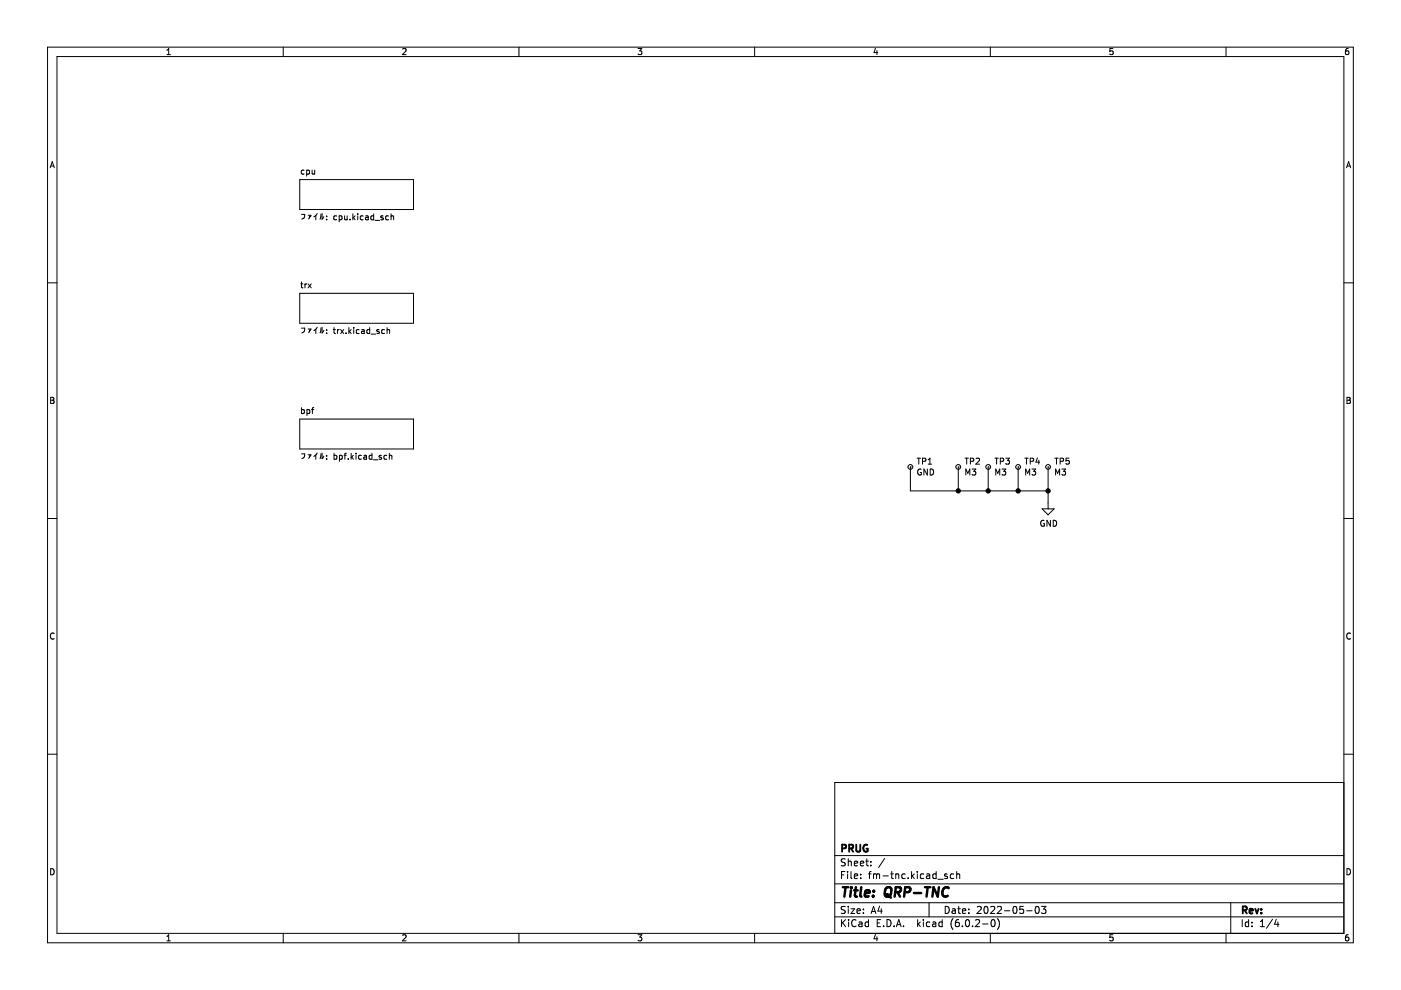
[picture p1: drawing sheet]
<svg xmlns="http://www.w3.org/2000/svg" width="297mm" height="210mm" viewBox="0 0 297 210" stroke-linecap="round" stroke-linejoin="round" font-family="sans-serif">
<path d="M.1 0h297v209.9h-297z" fill-rule="evenodd" fill="#fff" stroke="#fff" stroke-width=".21"/>
<g fill="none" stroke="#000" stroke-width=".21">
<path d="M10.1 10h276.8v189.9h-276.8zM12.1 12h272.8v185.9h-272.8zM35.4 11.6h.7M35.4 10.7l.4-.4v1.3M60.1 10v2M85.4 10.4l.5-.1 .2 .4-.8 .9h.8M110 10v2M135.3 10.3h.8l-.5 .5 .4 .1v.6l-.2 .1-.5-.1M160 10v2M185.6 10.2l-.3 .9h.8M185.9 10.7v.9M210 10v2"/>
<path d="M236 10.3h-.7v.6l.6-.1 .1 .7-.2 .1-.5-.1M259.9 10v2M285.9 10.3h-.4l-.2 .3v.7l.2 .3 .4-.1v-.7h-.4l-.2 .2M10.6 35.6l.5-1.3 .4 1.3M10.8 35.2h.6M63.6 38.1h24.1v6.3h-24.1zM64.5 36.1h-.4l-.2 .2 .1 .6h.5M65 36.1h.4l.2 .2-.1 .6h-.5M65 36.1v1.2M66.2 36.1v.8l.5-.1M66.7 36.1v.8M285.5 35.6l.4-1.3 .5 1.3"/>
<path d="M285.6 35.2h.6M10.1 60h2M63.9 59.8v1.1l.3 .1M63.9 45.5h.7a.82 .82 0 0 1-.6 1M65.3 45.6h.6l-.2 .4M65.6 45.8l-.2 .6M67 45.7v.9M67 45.7l-.5 .3M67.3 45.3l-.3 .4M68 45.4l-.1 1.1M68.3 45.3v1.2l.3-.6M69.3 45.8v.1"/>
<path d="M69.3 46.5v.1M71.4 45.8h-.4l-.2 .2 .1 .5h.5M71.9 45.8h.4l.2 .2-.1 .5h-.5M71.9 45.8v1.2M73.1 45.8v.7h.5M73.6 45.8v.8M74.2 46.5v.1M74.8 45.3v1.3M74.9 46.1l.4 .5M75.3 45.8l-.5 .4M75.8 45.3v.2M75.8 45.8v.8"/>
<path d="M77 45.8h-.4l-.2 .2 .1 .5h.5M77.5 45.8h.5l.1 .8M78.1 46.1l-.6 .2 .2 .3 .4-.1M79.2 45.8h-.3l-.3 .2 .1 .5h.5M79.2 45.3v1.3M79.5 46.7h1M81.2 45.8h-.3l-.2 .1 .1 .2 .4 .1v.3h-.5M82.4 45.8h-.4l-.2 .2 .1 .5h.5M82.9 45.9l.5-.1 .1 .8M82.9 45.3v1.3M284.9 60h2M63.6 62.2h24.1v6.3h-24.1z"/>
<path d="M63.8 60.2h.4M63.9 69.6h.7a.82 .82 0 0 1-.6 1M64.7 60.2v.8M65 60.2l-.3 .2M65.3 69.8h.6l-.2 .3M65.3 60.2l.7 .8M65.6 69.9l-.2 .6M66 60.2l-.7 .8M67 69.8v.9M67 69.8l-.5 .3M67.3 69.4l-.3 .4M68 69.5l-.1 1.1"/>
<path d="M68.3 69.4v1.2l.3-.5M69.3 69.9v.2M69.3 70.6v.1M70.6 69.9h.5M70.8 69.5v1l.3 .2M71.5 69.9v.8M71.9 69.9l-.4 .2M72.2 69.9l.7 .8M72.9 69.9l-.7 .8M73.4 70.6v.1M74 69.5v1.2M74.1 70.2l.4 .5"/>
<path d="M74.5 69.9l-.5 .5M75 69.5v.1M75 69.9v.8M76.1 69.9h-.3l-.3 .2 .2 .6h.4M76.7 69.9h.5v.8M77.2 70.2l-.6 .2 .2 .3h.4M78.4 69.9h-.4l-.2 .2 .1 .6h.5M78.4 69.5v1.2M78.7 70.8h.9M80.4 69.9h-.3l-.2 .2 .1 .1 .4 .2v.3h-.5M81.5 69.9h-.3l-.3 .2 .1 .6h.5M82.1 70l.4-.1 .1 .8"/>
<path d="M82.1 69.5v1.2M10.7 84.2h.5l.2 .3-.2 .4 .2 .1 .1 .3-.3 .2h-.5zM10.7 84.9h.5M63.6 88.8h24.1v6.4h-24.1zM63.9 86.9l.4-.1 .2 .3-.1 .5h-.5M63.9 86.4v1.3M63.9 96.2h.7a.82 .82 0 0 1-.6 1.1M65.1 86.9l.3-.1 .3 .3-.1 .5h-.5M65.1 86.8v1.3M65.3 96.4h.6l-.2 .4M65.6 96.6l-.2 .6M66 86.8h.5"/>
<path d="M66.5 86.4l-.3 .2v1.1M67 96.5v.9M67 96.5l-.5 .3M67.3 96l-.3 .5M68 96.2l-.1 1.1M68.3 96v1.3l.3-.6M69.3 97.3v.1M69.3 96.6v.1M70.8 96.1v1.3M70.8 96.6l.4-.1 .2 .3-.1 .5h-.5M72 96.6l.3-.1 .3 .3-.1 .5h-.5M72 96.5v1.3"/>
<path d="M72.9 96.5h.5M73.4 96.1l-.3 .2v1.1M73.8 97.3v.1M74.5 96.1v1.3M74.6 96.9l.3 .5M74.9 96.5l-.4 .5M75.5 96.1v.1M75.5 96.5v.9M76.6 96.6l-.3-.1-.3 .3 .1 .5h.5M77.2 96.6h.5v.8M77.7 96.8l-.6 .3 .2 .3 .4-.1M78.9 96.6l-.4-.1-.2 .3 .1 .5h.5"/>
<path d="M78.9 96.1v1.3M79.2 97.5h.9M80.9 96.6l-.3-.1-.2 .2v.2l.5 .1v.3h-.5M82 96.6l-.4-.1-.2 .3 .1 .5h.5M82.5 96.7l.5-.1 .1 .8M82.5 96.1v1.3M193 99h.1M193 99v5.1h29.2M194.4 97.1h.8M194.8 97.1v1.3M195.3 99.5a.58 .58 0 0 0-.8 .6 .58 .58 0 0 0 .8 .5v-.4h-.2M195.6 97.8l.6-.1 .1-.4-.7-.2v1.3"/>
<path d="M196.6 99.5v1.2l-.7-1.2v1.2M196.8 98.4h.7M196.8 97.5l.4-.4v1.3M197.2 99.5a.64 .64 0 0 1 .7 .6 .64 .64 0 0 1-.7 .6zM203.2 99h.1M203.2 99v5.1M204.6 97.1h.7M205 97.1v1.3M205.7 97.8l.6-.1 .1-.4-.7-.2v1.3M206.1 99.5h.8l-.4 .4 .3 .2v.5l-.2 .1-.5-.1M206.9 97.3l.5-.2 .3 .4-.8 .9h.8M209.5 99h.1"/>
<path d="M209.5 99v5.1M210.9 97.1h.8M211.3 97.1v1.3M212.1 97.8l.6-.1 .1-.4-.7-.2v1.3M212.4 99.5h.8l-.4 .4 .4 .2v.5l-.2 .1-.6-.1M213.2 97.1h.8l-.4 .5 .4 .1v.6l-.2 .1-.6-.1M215.9 99h.1M215.9 99v5.1M217.3 97.1h.7M217.6 97.1v1.3M218.4 97.8l.6-.1 .1-.4-.7-.2v1.3M218.8 99.5h.8l-.4 .4 .3 .2v.5l-.2 .1-.5-.1"/>
<path d="M219.9 97.1l-.3 .9h.8M220.2 97.6v.8M222.2 99h.1M222.2 99v8.9M223.6 97.1h.8M224 97.1v1.3M224.8 97.8l.6-.1v-.4l-.6-.2v1.3M225.1 99.5h.8l-.4 .4 .4 .2v.5l-.2 .1-.6-.1M226.7 97.1h-.7v.6h.6l.1 .6-.2 .1-.5-.1M285.6 84.2h.4l.3 .3-.3 .4 .3 .1v.3l-.2 .2h-.5zM285.6 84.9h.4M10.1 109.9h2"/>
<path d="M204.8 100.7v-1.2l.4 .9 .4-.9v1.2M211.1 100.7v-1.2l.4 .9 .5-.9v1.2M217.5 100.7v-1.2l.4 .9 .4-.9v1.2M220.9 107.9h2.6l-1.3 1.3zM221.4 110.4a.58 .58 0 0 0-.8 .6 .58 .58 0 0 0 .8 .5v-.5h-.2M222.7 110.3v1.3l-.7-1.3v1.3M223.3 110.3a.64 .64 0 0 1 .7 .7 .64 .64 0 0 1-.7 .6zM223.8 100.7v-1.2l.4 .9 .5-.9v1.2M284.9 109.9h2M11.5 134.3a.58 .58 0 0 0-.8 .6 .58 .58 0 0 0 .8 .5M286.3 134.3a.58 .58 0 0 0-.8 .6 .58 .58 0 0 0 .8 .5M10.1 159.9h2"/>
<path d="M284.9 159.9h2M284.9 165.9h-107.9v32M10.7 184.2a.66 .66 0 0 1 .8 .6 .66 .66 0 0 1-.8 .7zM35.4 198.6l.4-.4v1.3M35.4 199.5h.7M60.1 197.9v2M85.4 198.3l.5-.1 .2 .4-.8 .9h.8M110 197.9v2M135.3 198.2h.8l-.5 .5 .4 .1v.6l-.2 .1-.5-.1M160 197.9v2M177 194.4h107.9M177 191.4h107.9"/>
<path d="M177 187.4h107.9M177 181.4h107.9M178.4 195v1.5M178.4 185.5h.5M178.6 195.6l.7 .9M179.1 184.8h-.7v1.5M179.2 192.2h-.6l-.2 .1v.4l.7 .3 .1 .4-.3 .3-.5-.1M179.2 182.2l-.6-.1-.2 .1v.5l.7 .2 .1 .4-.3 .3-.5-.1M179.3 195l-.9 .8M179.7 184.8v.1M179.7 185.3v1M179.9 182.1v1.5"/>
<path d="M179.9 192.2v.1M179.9 192.7v1M179.9 182.7l.2-.1 .3 .1 .1 .9M179.9 195v.1M179.9 195.5v1M180.4 192.7h.8l-.8 1h.8M180.4 184.8v1.3l.2 .2M181.1 185.8l.7-.2v-.2l-.5-.1-.2 .2 .1 .7h.6M181.1 183.1l.7-.2v-.2l-.5-.1-.2 .2 .1 .7h.6M181.5 195.1a.71 .71 0 0 0-1 .5 .71 .71 0 0 0 .7 .9l.3-.2M181.7 193.2l.7-.2-.1-.3h-.4l-.2 .2 .1 .7h.5M182.1 195.5h.6l.1 1"/>
<path d="M182.4 183.1l.7-.2v-.2l-.5-.1-.2 .2 .1 .7h.6M182.5 186.1v.2M182.5 185.4v.1M182.8 195.8l-.5 .1-.2 .2 .2 .4 .5-.1M183.1 192.7v.2M183.1 193.5v.2M183.6 182.6h.5M183.8 182.1v1.3l.3 .2M184.1 195.5h-.4l-.3 .3 .2 .6h.5M184.1 195v1.5M184.1 185.3h.6M184.6 183.4v.2"/>
<path d="M184.6 182.7v.1M184.7 193.7l.5-1.5 .5 1.5M184.7 184.8l-.4 .2v1.3M184.8 193.2h.8M185.2 185.4l.4-.1 .2 .2M185.2 185.3v1M185.6 198.1l-.3 .9h.8M185.8 185.5l.3-.2 .3 .1 .1 .9M185.8 185.5v.8M185.9 198.6v.9M186 195.7h.5M186.5 192.1l-.4 1.1h1"/>
<path d="M186.7 195h-.7v1.5h.7M186.8 192.7v1M187.2 185.7h1.1M187.3 196.3v.2M187.6 182l-1.3 1.9M188.1 195a.76 .76 0 0 1 .8 .7 .76 .76 0 0 1-.8 .8zM188.8 185.3h.6M189.1 184.8v1.3l.3 .2M189.6 196.3v.2M189.9 185.4l.2-.1 .4 .1 .1 .9M189.9 185.3v1M190.1 196.5l.5-1.5 .5 1.5"/>
<path d="M190.2 196h.7M191.6 196.3v.2M191.9 185.4l-.4-.1-.3 .3 .1 .6h.6M192.6 186.1v.2M193.3 184.8v1.5M193.4 185.7l.4 .6M193.8 185.3l-.5 .6M194.5 184.8v.1M194.5 185.3v1M194.6 195v1.5M194.7 195.9l.4 .6M195.1 195.5l-.5 .5"/>
<path d="M195.8 195v.1M195.8 195.5v1M195.8 185.4l-.4-.1-.3 .3 .2 .6h.5M196.5 185.4h.6v.9M197 191.4v3M197.1 195.5h-.4l-.3 .3 .2 .6h.5M197.1 185.6l-.5 .1-.2 .2 .2 .4 .5-.1M197.8 195.5h.5l.1 1M198.4 195.8l-.5 .1-.2 .2 .2 .4 .5-.1M198.5 185.4l-.4-.1-.3 .3 .1 .6h.6M198.5 184.8v1.5M198.8 186.4h1.2"/>
<path d="M199.8 195.5h-.5l-.2 .3 .1 .6h.6M199.8 195v1.5M200.4 192.2a.76 .76 0 0 1 .9 .7 .76 .76 0 0 1-.9 .8zM200.8 185.4l-.3-.1-.2 .2v.2l.5 .2v.3h-.5M201.9 192.7h.6l.1 1M202.1 194.8a1.72 1.72 0 0 0 0 2.2M202.2 185.4l-.4-.1-.3 .3 .1 .6h.6M202.6 193l-.5 .1-.3 .2 .3 .4 .5-.1M202.8 185.4l.3-.1 .3 .1 .1 .9M202.8 184.8v1.5M203.1 192.7h.5M203.3 192.2v1.3l.3 .2"/>
<path d="M203.3 195h-.5a1.01 1.01 0 0 0 0 1.5l.5-.2 .1-.5-.3-.3-.4 .1-.1 .2M204.1 193.2l.7-.2-.1-.3h-.4l-.2 .2v.7h.6M204.1 196.3v.2M204.8 195.1l.3-.1a.8 .8 0 0 1 .5 .7 .8 .8 0 0 1-.5 .8l-.4-.6zM205.4 193.5v.2M205.4 192.7v.2M206.2 196.3v.2M206.8 195.1l.6-.1 .3 .4-.9 1.1h.9M207.2 192.3l.6-.1 .2 .4-.9 1.1h.9M208.3 195.9h1.2M208.8 192.3l.2-.1a.8 .8 0 0 1 .5 .7 .8 .8 0 0 1-.5 .8l-.4-.6zM210 197.9v2"/>
<path d="M210 192.3l.6-.1 .3 .4-.9 1.1h.9M210.3 195.1l.2-.1a.8 .8 0 0 1 .5 .7 .8 .8 0 0 1-.5 .8l-.4-.6zM211.5 192.3l.5-.1 .3 .4-.9 1.1h.9M211.5 194.8a1.72 1.72 0 0 1 0 2.2M213 193.1h1.1M214.9 192.3l.2-.1a.8 .8 0 0 1 .5 .7 .8 .8 0 0 1-.5 .8l-.3-.6zM217 192.2h-.7l-.1 .7 .2-.2 .5 .1 .1 .2v.5l-.2 .2-.6-.2M217.7 193.1h1.1M219.6 192.3l.2-.1a.8 .8 0 0 1 .5 .7 .8 .8 0 0 1-.5 .8l-.3-.6zM220.8 192.2h1l-.5 .5 .4 .2v.6l-.2 .2-.7-.2M236 198.2h-.7v.6l.6-.1 .1 .7-.2 .1-.5-.1M259.9 197.9v2"/>
<path d="M260.9 191.4v6.5M263.4 195v1.5M264.7 195.5h-.4l-.3 .3 .2 .6h.5M264.7 195v1.5M265.4 196.3v.2M265.4 195.5v.2M267.2 196.5h.9M267.2 195.4l.5-.4v1.5M269.8 194.9l-1.3 1.9M270.6 194.9l-.4 1.1h1M270.9 195.5v1M285.6 184.2a.66 .66 0 0 1 .7 .6 .66 .66 0 0 1-.7 .7z"/>
<path d="M285.9 198.2h-.4l-.2 .3v.7l.2 .3 .4-.1v-.7h-.4l-.2 .2"/>
<circle cx="193" cy="99" r=".51"/>
<circle cx="203.2" cy="99" r=".51"/>
<circle cx="209.5" cy="99" r=".51"/>
<circle cx="215.9" cy="99" r=".51"/>
<circle cx="222.2" cy="99" r=".51"/>
</g>
<path d="M178.5 179.9l.8-.1 .1-.2-.1-.4-.8-.1v1.5M180 179.9l.8-.1 .1-.2-.1-.4-.8-.1v1.5M180.4 179.9l.5 .7M181.5 179.1v1.2l.3 .3 .5-.1 .1-.2v-1.2M183.9 179.2a.7 .7 0 0 0-.9 .6 .7 .7 0 0 0 .9 .7l.1-.6h-.3M263.5 193l.7-.1 .2-.2-.1-.4-.8-.1v1.5M263.9 193l.5 .7M264.9 193.2l.7-.2v-.3h-.5l-.2 .2 .1 .7h.6M266.1 192.7l.4 1 .3-1M267.4 193.5v.2M267.4 192.7v.2" fill="none" stroke="#000" stroke-width=".39"/>
<g fill="none" stroke="#000" stroke-width=".52">
<path d="M178.7 188.1h1.1M179.3 188.1l-.3 2M180.4 188.8l-.1 1.3M180.5 188.1v.2M181.1 188.8h.8M181.5 188.1l-.3 1.7 .1 .2 .4 .1M182.6 188.1l-.2 1.7 .2 .3M183.4 189.4l1-.2-.1-.3-.5-.1-.4 .3v.9h.8M185.1 189.9v.2M185.3 188.9l-.1 .2M187.8 188.4a.69 .69 0 0 1 1.1 0 1.47 1.47 0 0 1-.5 1.7l-.6-.1a1.5 1.5 0 0 1 0-1.6zM187.9 189.6l.4 .1 .6 .6"/>
<path d="M189.8 189.2h.8l.3-.2a.51 .51 0 0 0-.2-.9h-.8l-.2 2M190.3 189.2l.5 .9M191.8 189.2h.8l.3-.2a.51 .51 0 0 0-.2-.9h-.8l-.2 2M193.8 189.3h1.5M196.1 188.1h1.2M196.7 188.1l-.3 2M199.1 188.1l-.3 2-.9-2-.2 2M201.1 188.3a.88 .88 0 0 0-1 0 .88 .88 0 0 0-.3 .9 .69 .69 0 0 0 .3 .8 .69 .69 0 0 0 .8-.1"/>
</g>
<g fill="#000" stroke="#000" stroke-width=".21">
<circle cx="203.2" cy="104.1" r=".46"/>
<circle cx="209.5" cy="104.1" r=".46"/>
<circle cx="215.9" cy="104.1" r=".46"/>
<circle cx="222.2" cy="104.1" r=".46"/>
</g>
</svg>
